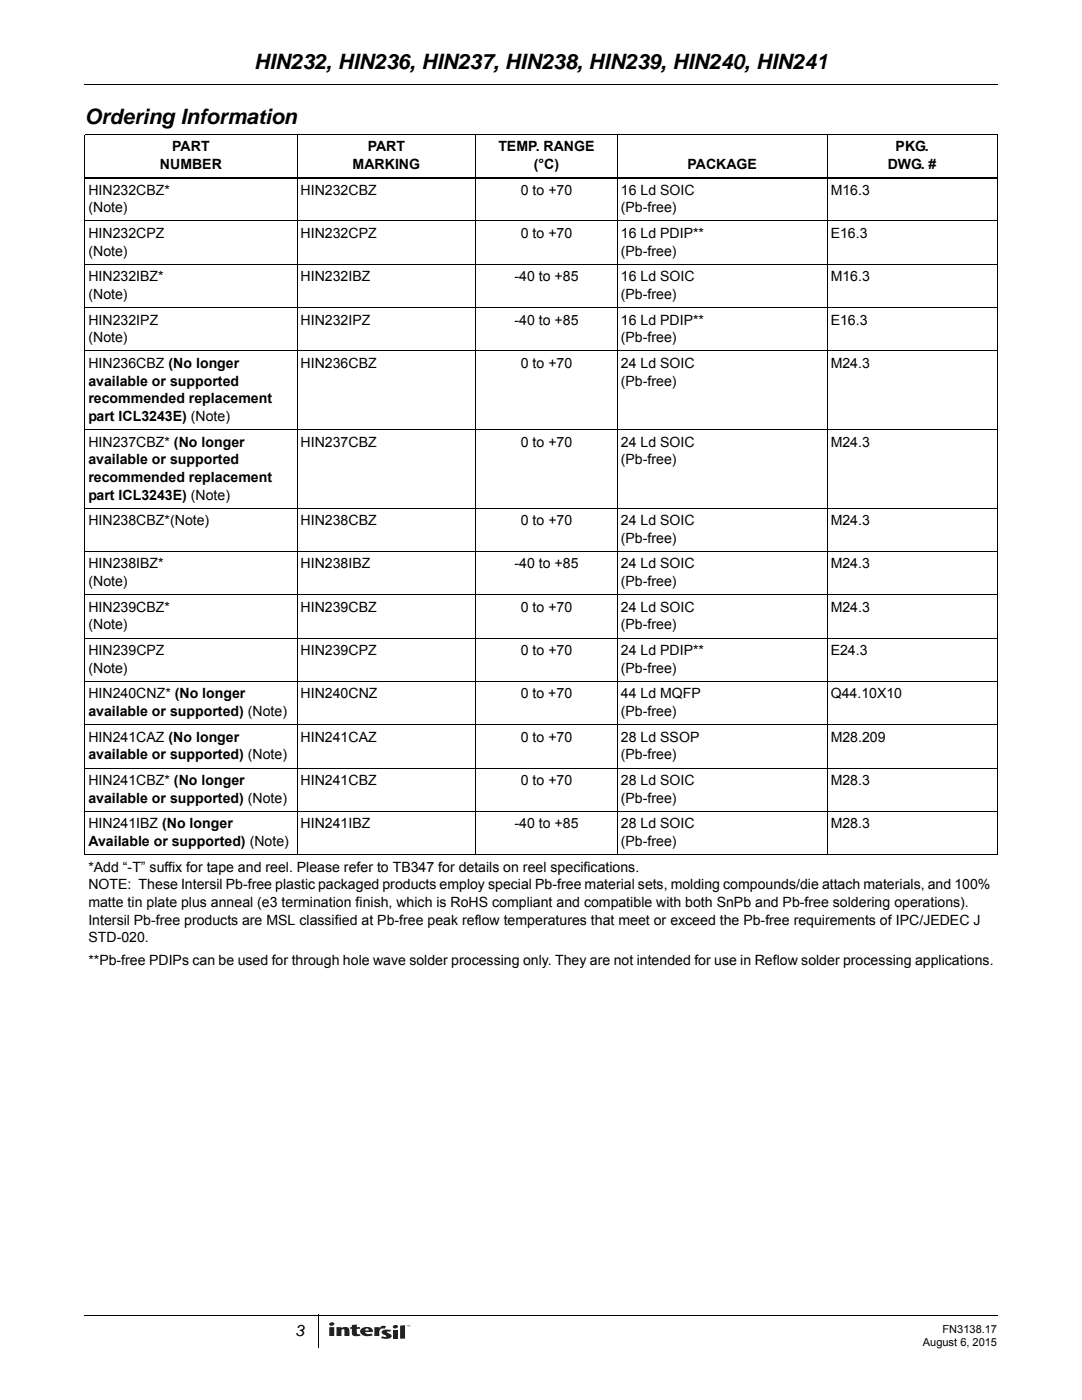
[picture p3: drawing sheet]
<svg xmlns="http://www.w3.org/2000/svg" width="216mm" height="279mm" viewBox="0 0 216 279" stroke-linecap="round" stroke-linejoin="round" font-family="sans-serif">
<defs><g id="words">
<g font-size="4.2">
<text x="50.7" y="13.8">HIN232, HIN236, HIN237, HIN238, HIN239, HIN240, HIN241</text>
<text x="16.9" y="24.7">Ordering Information</text>
</g>
<text font-size="3.2" x="58.9" y="266.5">3</text>
<g font-size="2.8">
<text x="31.9" y="33.7">NUMBER</text>
<text x="34.4" y="30.2">PART</text>
<text x="70.4" y="33.7">MARKING</text>
<text x="73.4" y="30.2">PART</text>
<text x="99.4" y="30.2">TEMP. RANGE</text>
<text x="106.5" y="33.7">(°C)</text>
<text x="137.2" y="33.7">PACKAGE</text>
<text x="177.1" y="33.7">DWG. #</text>
<text x="178.7" y="30.2">PKG.</text>
<text x="17.6" y="38.8">HIN232CBZ*</text>
<text x="60" y="38.8">HIN232CBZ</text>
<text x="103.9" y="38.8">0 to +70</text>
<text x="123.9" y="38.8">16 Ld SOIC</text>
<text x="165.8" y="38.8">M16.3</text>
<text x="17.6" y="42.4">(Note)</text>
<text x="17.6" y="47.5">HIN232CPZ</text>
<text x="60" y="47.5">HIN232CPZ</text>
<text x="103.9" y="47.5">0 to +70</text>
<text x="123.9" y="42.4">(Pb-free)</text>
<text x="123.9" y="47.5">16 Ld PDIP**</text>
<text x="165.8" y="47.5">E16.3</text>
<text x="17.6" y="51">(Note)</text>
<text x="123.9" y="51">(Pb-free)</text>
<text x="17.6" y="56.1">HIN232IBZ*</text>
<text x="17.6" y="59.6">(Note)</text>
<text x="60" y="56.1">HIN232IBZ</text>
<text x="102.7" y="56.1">-40 to +85</text>
<text x="123.9" y="59.6">(Pb-free)</text>
<text x="123.9" y="56.1">16 Ld SOIC</text>
<text x="165.8" y="56.1">M16.3</text>
<text x="17.6" y="64.8">HIN232IPZ</text>
<text x="60" y="64.8">HIN232IPZ</text>
<text x="102.7" y="64.8">-40 to +85</text>
<text x="123.9" y="64.8">16 Ld PDIP**</text>
<text x="165.8" y="64.8">E16.3</text>
<text x="17.6" y="68.3">(Note)</text>
<text x="123.9" y="68.3">(Pb-free)</text>
<text x="17.6" y="73.4">HIN236CBZ (No longer</text>
<text x="17.6" y="76.9">available or supported</text>
<text x="60" y="73.4">HIN236CBZ</text>
<text x="103.9" y="73.4">0 to +70</text>
<text x="123.9" y="76.9">(Pb-free)</text>
<text x="123.9" y="73.4">24 Ld SOIC</text>
<text x="165.8" y="73.4">M24.3</text>
<text x="17.6" y="80.5">recommended replacement</text>
<text x="17.6" y="84">part ICL3243E) (Note)</text>
<text x="17.6" y="89.1">HIN237CBZ* (No longer</text>
<text x="60" y="89.1">HIN237CBZ</text>
<text x="103.9" y="89.1">0 to +70</text>
<text x="123.9" y="89.1">24 Ld SOIC</text>
<text x="165.8" y="89.1">M24.3</text>
<text x="17.6" y="92.6">available or supported</text>
<text x="123.9" y="92.6">(Pb-free)</text>
<text x="17.6" y="96.2">recommended replacement</text>
<text x="17.6" y="99.7">part ICL3243E) (Note)</text>
<text x="17.6" y="104.8">HIN238CBZ*(Note)</text>
<text x="60" y="104.8">HIN238CBZ</text>
<text x="103.9" y="104.8">0 to +70</text>
<text x="123.9" y="104.8">24 Ld SOIC</text>
<text x="165.8" y="104.8">M24.3</text>
<text x="17.6" y="113.5">HIN238IBZ*</text>
<text x="60" y="113.5">HIN238IBZ</text>
<text x="102.7" y="113.5">-40 to +85</text>
<text x="123.9" y="108.3">(Pb-free)</text>
<text x="123.9" y="113.5">24 Ld SOIC</text>
<text x="165.8" y="113.5">M24.3</text>
<text x="17.6" y="117">(Note)</text>
<text x="123.9" y="117">(Pb-free)</text>
<text x="17.6" y="122.1">HIN239CBZ*</text>
<text x="17.6" y="125.6">(Note)</text>
<text x="60" y="122.1">HIN239CBZ</text>
<text x="103.9" y="122.1">0 to +70</text>
<text x="123.9" y="125.6">(Pb-free)</text>
<text x="123.9" y="122.1">24 Ld SOIC</text>
<text x="165.8" y="122.1">M24.3</text>
<text x="17.6" y="130.7">HIN239CPZ</text>
<text x="60" y="130.7">HIN239CPZ</text>
<text x="103.9" y="130.7">0 to +70</text>
<text x="123.9" y="130.7">24 Ld PDIP**</text>
<text x="165.8" y="130.7">E24.3</text>
<text x="17.6" y="134.3">(Note)</text>
<text x="123.9" y="134.3">(Pb-free)</text>
<text x="17.6" y="139.4">HIN240CNZ* (No longer</text>
<text x="17.6" y="142.9">available or supported) (Note)</text>
<text x="60" y="139.4">HIN240CNZ</text>
<text x="103.9" y="139.4">0 to +70</text>
<text x="123.9" y="142.9">(Pb-free)</text>
<text x="123.9" y="139.4">44 Ld MQFP</text>
<text x="165.8" y="139.4">Q44.10X10</text>
<text x="17.6" y="148">HIN241CAZ (No longer</text>
<text x="60" y="148">HIN241CAZ</text>
<text x="103.9" y="148">0 to +70</text>
<text x="123.9" y="148">28 Ld SSOP</text>
<text x="165.8" y="148">M28.209</text>
<text x="17.6" y="151.6">available or supported) (Note)</text>
<text x="123.9" y="151.6">(Pb-free)</text>
<text x="17.6" y="156.7">HIN241CBZ* (No longer</text>
<text x="17.6" y="160.2">available or supported) (Note)</text>
<text x="60" y="156.7">HIN241CBZ</text>
<text x="103.9" y="156.7">0 to +70</text>
<text x="123.9" y="160.2">(Pb-free)</text>
<text x="123.9" y="156.7">28 Ld SOIC</text>
<text x="165.8" y="156.7">M28.3</text>
<text x="17.6" y="165.3">HIN241IBZ (No longer</text>
<text x="60" y="165.3">HIN241IBZ</text>
<text x="102.7" y="165.3">-40 to +85</text>
<text x="123.9" y="165.3">28 Ld SOIC</text>
<text x="165.8" y="165.3">M28.3</text>
<text x="17.6" y="168.8">Available or supported) (Note)</text>
<text x="17.6" y="173.9">*Add “-T” suffix for tape and reel. Please refer to TB347 for details on reel specifications.</text>
<text x="123.9" y="168.8">(Pb-free)</text>
<text x="17.6" y="177.5">NOTE: These Intersil Pb-free plastic packaged products employ special Pb-free material sets, molding compounds/die attach materials, and 100%</text>
<text x="17.6" y="181">matte tin plate plus anneal (e3 termination finish, which is RoHS compliant and compatible with both SnPb and Pb-free soldering operations).</text>
<text x="17.6" y="184.5">Intersil Pb-free products are MSL classified at Pb-free peak reflow temperatures that meet or exceed the Pb-free requirements of IPC/JEDEC J</text>
<text x="17.6" y="188.1">STD-020.</text>
<text x="17.6" y="192.6">**Pb-free PDIPs can be used for through hole wave solder processing only. They are not intended for use in Reflow solder processing applications.</text>
</g>
<g font-size="2.2">
<text x="184.1" y="268.6">August 6, 2015</text>
<text x="188.1" y="266.1">FN3138.17</text>
</g>
</g></defs>
<path d="M16.8 16.8l.1 .2zM16.8 262.4l.1 .2zM63.4 262.4l.2 .1z" fill="#000"/>
<path d="M16.9 16.9h182.2M16.9 262.5h182.2M63.5 262.5v6.4" fill="none" stroke="#000" stroke-width=".2"/>
<path d="M65.3 263.5h17v4.4h-17z" fill="#fff"/>
<g fill="#221f1f">
<path d="M78.5 264.6a.56 .56 0 0 1 .9 .2 .56 .56 0 0 1-.5 .3 .56 .56 0 0 1-.5-.3z"/>
<path d="M74.7 264.9h1v.2a.94 .94 0 0 1 1.3-.4l-.3 .5a.68 .68 0 0 0-.7 0 .68 .68 0 0 0-.3 .7v.7h-1z"/>
<path d="M67.1 264.9h1v.2a.98 .98 0 0 1 1.6 .4v1.1h-1v-1.1l-.3-.2-.2 .2-.1 1.1h-1z"/>
<path d="M70.2 264.4l1-.1v.6h.6v.3h-.6l.1 .9 .2 .2 .3-.1 .1 .4-.5 .1a.88 .88 0 0 1-1.2-.6v-.9h-.3v-.3h.3z"/>
<path d="M78.4 265.4h1v1.8h-1z"/>
<path d="M79.8 264.6l1-.1v2.7h-1z"/>
<path d="M76.3 265.6l.6-.2 1.2 .1-.3 .3-.5-.1v.3a.75 .75 0 0 1 .8 .8 1.96 1.96 0 0 1-2.1 .2l.3-.3a.58 .58 0 0 0 .8 0l-.8-.5a.38 .38 0 0 1 0-.6z"/>
<path d="M81.3 264.5h.2l-.1 .2zM81.5 264.5l.2 .2 .1-.2v.2v-.2l-.1 .2-.1-.2-.1 .2z"/>
<path d="M65.7 264.9v1.7h1v-1.7zM65.8 264.1l-.1 .1a.51 .51 0 0 0 .6 .4 .51 .51 0 0 0 .4-.5 .65 .65 0 0 0-.9 0z"/>
<path d="M72.1 265.2a.87 .87 0 0 0-.1 .9 .87 .87 0 0 0 .8 .5l1.6-.1-.3-.4-.4 .1a.62 .62 0 0 1-.8-.4h1.5a.94 .94 0 0 0-1.2-1l-.5 .1zM73 265.2h.4l.2 .3h-.7z"/>
</g>
<g fill="none" stroke="#000" stroke-width=".2">
<path d="M16.9 26.8h182.1M16.9 26.9v143.6M59.3 26.8v143.8M94.9 26.8v143.8M123.2 26.8v143.8M165.1 26.8v143.8M199 26.9v143.6M16.9 44.1h182.1M16.9 52.7h182.1M16.9 61.4h182.1M16.9 70h182.1M16.9 85.7h182.1"/>
<path d="M16.9 101.4h182.1M16.9 110.1h182.1M16.9 118.7h182.1M16.9 127.4h182.1M16.9 136h182.1M16.9 144.6h182.1M16.9 153.3h182.1M16.9 161.9h182.1M16.9 170.6h182.1"/>
</g>
<path d="M16.9 35.5h182.1" fill="none" stroke="#000" stroke-width=".36"/>
<use href="#words"/>
</svg>
